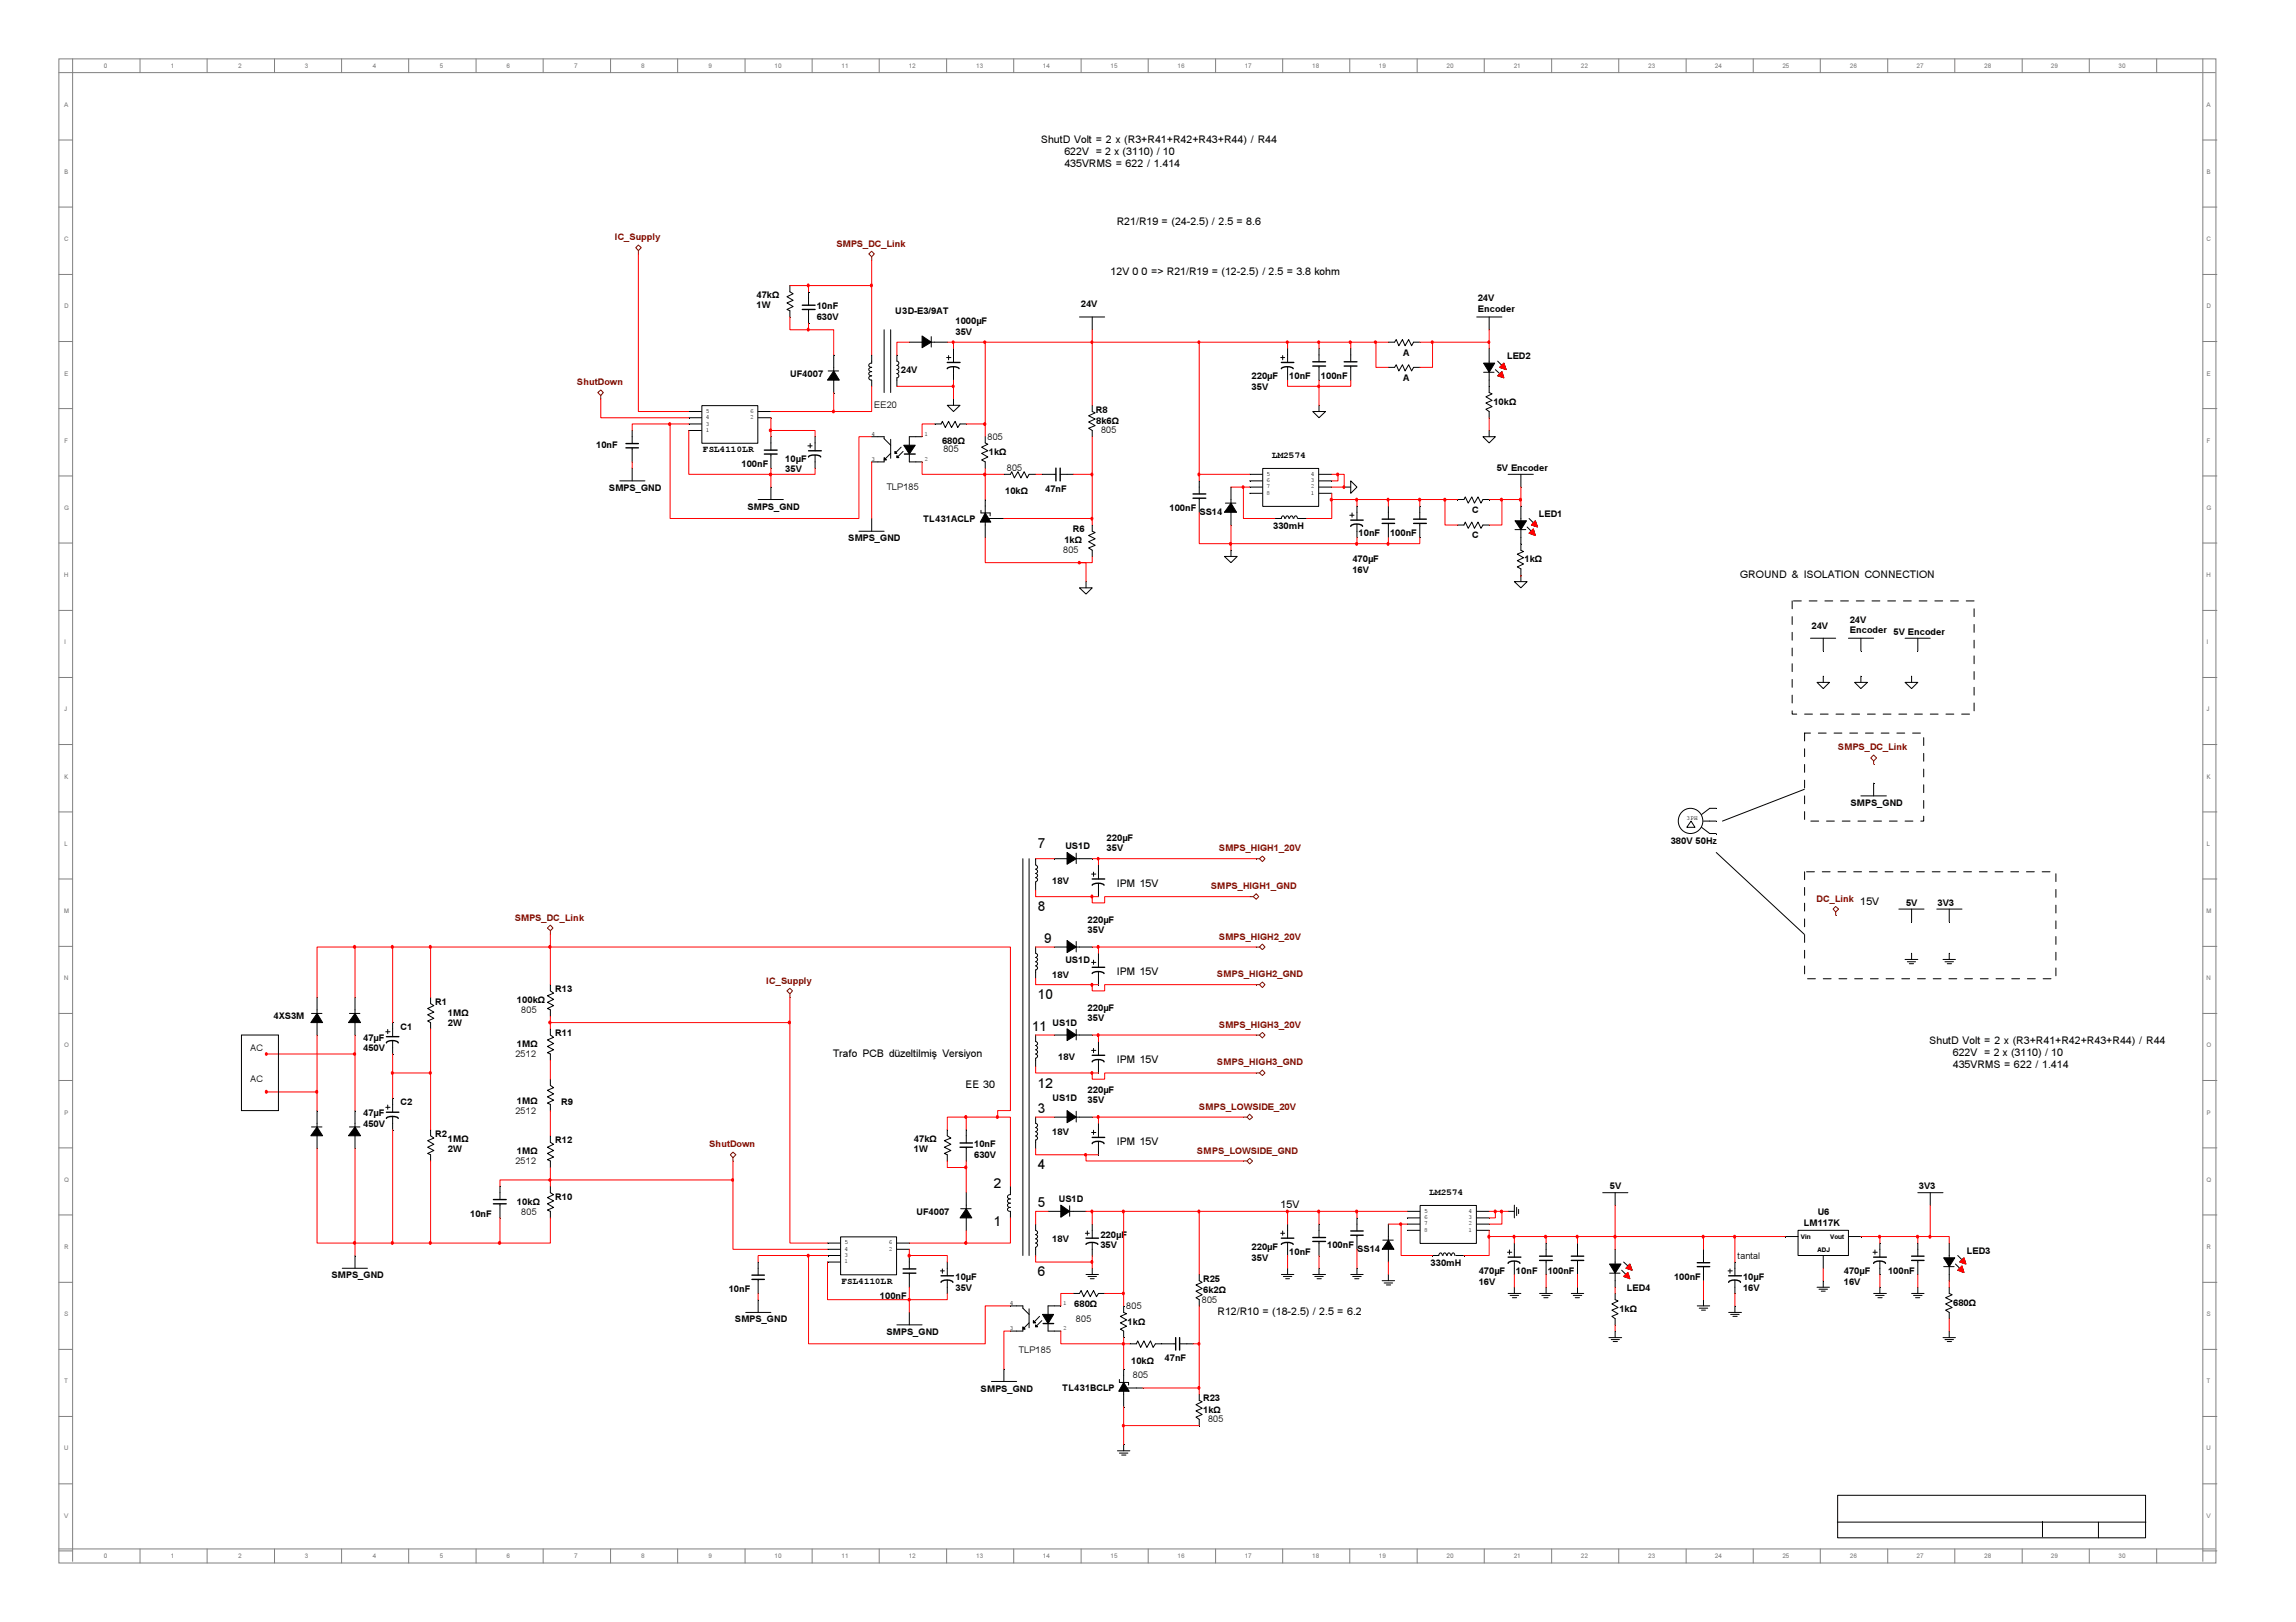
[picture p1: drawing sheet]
<svg xmlns="http://www.w3.org/2000/svg" width="297mm" height="210mm" viewBox="0 0 297 210" stroke-linecap="round" stroke-linejoin="round" font-family="sans-serif">
<defs><g id="words">
<g font-size="1.7">
<text x="134.3" y="109.8">7</text>
<text x="134.3" y="117.9">8</text>
<text x="135.1" y="122">9</text>
<text x="134.3" y="129.3">10</text>
<text x="133.5" y="133.4">11</text>
<text x="134.3" y="140.8">12</text>
<text x="134.3" y="144">3</text>
<text x="128.6" y="153.8">2</text>
<text x="134.3" y="151.3">4</text>
<text x="128.6" y="158.7">1</text>
<text x="134.3" y="156.3">5</text>
<text x="134.3" y="165.2">6</text>
</g>
<g font-size="1.4">
<text x="134.7" y="18.5">ShutD Volt = 2 x (R3+R41+R42+R43+R44) / R44</text>
<text x="137.7" y="20.1">622V = 2 x (3110) / 10</text>
<text x="137.7" y="21.7">435VRMS = 622 / 1.414</text>
<text x="144.5" y="29.1">R21/R19 = (24-2.5) / 2.5 = 8.6</text>
<text x="143.7" y="35.6">12V 0 0 =&gt; R21/R19 = (12-2.5) / 2.5 = 3.8 kohm</text>
<text x="225.1" y="74.8">GROUND &amp; ISOLATION CONNECTION</text>
<text x="144.5" y="114.7">IPM 15V</text>
<text x="240.7" y="117.2">15V</text>
<text x="144.5" y="126.2">IPM 15V</text>
<text x="107.8" y="136.7">Trafo PCB düzeltilmiş Versiyon</text>
<text x="144.5" y="137.5">IPM 15V</text>
<text x="249.6" y="135.1">ShutD Volt = 2 x (R3+R41+R42+R43+R44) / R44</text>
<text x="252.6" y="136.7">622V = 2 x (3110) / 10</text>
<text x="124.9" y="140.8">EE 30</text>
<text x="252.6" y="138.3">435VRMS = 622 / 1.414</text>
<text x="144.5" y="148.2">IPM 15V</text>
<text x="165.6" y="156.3">15V</text>
<text x="157.5" y="170.2">R12/R10 = (18-2.5) / 2.5 = 6.2</text>
</g>
<g font-size="1.2" fill="#801000">
<text x="79.5" y="31.1">IC_Supply</text>
<text x="108.2" y="31.9">SMPS_DC_Link</text>
<text x="74.6" y="49.8">ShutDown</text>
<text x="237.8" y="97.1">SMPS_DC_Link</text>
<text x="157.7" y="110.2">SMPS_HIGH1_20V</text>
<text x="66.6" y="119.1">SMPS_DC_Link</text>
<text x="156.6" y="115.1">SMPS_HIGH1_GND</text>
<text x="235" y="116.7">DC_Link</text>
<text x="157.7" y="121.6">SMPS_HIGH2_20V</text>
<text x="99.1" y="127.3">IC_Supply</text>
<text x="157.4" y="126.4">SMPS_HIGH2_GND</text>
<text x="157.4" y="137.9">SMPS_HIGH3_GND</text>
<text x="157.7" y="133">SMPS_HIGH3_20V</text>
<text x="155.1" y="143.6">SMPS_LOWSIDE_20V</text>
<text x="91.7" y="148.5">ShutDown</text>
<text x="154.9" y="149.3">SMPS_LOWSIDE_GND</text>
</g>
<g font-size="1.2">
<text x="97.9" y="38.5">47kΩ</text>
<text x="97.9" y="39.9">1W</text>
<text x="105.7" y="40">10nF</text>
<text x="105.7" y="41.4">630V</text>
<text x="115.8" y="40.6">U3D-E3/9AT</text>
<text x="123.6" y="42">1000µF</text>
<text x="139.8" y="39.8">24V</text>
<text x="191.2" y="39">24V</text>
<text x="191.2" y="40.3">Encoder</text>
<text x="123.6" y="43.3">35V</text>
<text x="181.5" y="46.1">A</text>
<text x="195" y="46.5">LED2</text>
<text x="102.2" y="48.8">UF4007</text>
<text x="113.1" y="52.8">EE20</text>
<text x="116.5" y="48.3">24V</text>
<text x="141.8" y="53.4">R8</text>
<text x="161.9" y="49.1">220µF</text>
<text x="161.9" y="50.5">35V</text>
<text x="166.8" y="49">10nF</text>
<text x="170.9" y="49">100nF</text>
<text x="181.5" y="49.3">A</text>
<text x="193.2" y="52.4">10kΩ</text>
<text x="77.1" y="58">10nF</text>
<text x="90.9" y="58.5">FSL4110LR</text>
<text x="101.6" y="59.7">10µF</text>
<text x="121.9" y="57.4">680Ω</text>
<text x="122" y="58.5">805</text>
<text x="127.8" y="56.9">805</text>
<text x="127.9" y="58.9">1kΩ</text>
<text x="141.8" y="54.8">8k6Ω</text>
<text x="142.4" y="56.1">805</text>
<text x="164.6" y="59.3">LM2574</text>
<text x="78.8" y="63.5">SMPS_GND</text>
<text x="95.9" y="60.5">100nF</text>
<text x="96.7" y="66">SMPS_GND</text>
<text x="101.6" y="61.1">35V</text>
<text x="114.7" y="63.4">TLP185</text>
<text x="130" y="64">10kΩ</text>
<text x="130.3" y="61">805</text>
<text x="135.2" y="63.6">47nF</text>
<text x="193.6" y="61">5V Encoder</text>
<text x="109.7" y="70.1">SMPS_GND</text>
<text x="119.4" y="67.5">TL431ACLP</text>
<text x="137.5" y="71.6">805</text>
<text x="137.7" y="70.3">1kΩ</text>
<text x="138.8" y="68.9">R6</text>
<text x="151.3" y="66.2">100nF</text>
<text x="155.2" y="66.7">SS14</text>
<text x="164.7" y="68.4">330mH</text>
<text x="175.8" y="69.4">10nF</text>
<text x="179.8" y="69.4">100nF</text>
<text x="190.5" y="66.4">C</text>
<text x="190.5" y="69.7">C</text>
<text x="199.1" y="66.9">LED1</text>
<text x="175" y="72.8">470µF</text>
<text x="175" y="74.1">16V</text>
<text x="197.2" y="72.8">1kΩ</text>
<text x="234.4" y="81.4">24V</text>
<text x="239.3" y="80.6">24V</text>
<text x="239.3" y="81.9">Encoder</text>
<text x="245" y="82.2">5V Encoder</text>
<text x="239.4" y="104.3">SMPS_GND</text>
<text x="137.8" y="109.9">US1D</text>
<text x="143.2" y="108.8">220µF</text>
<text x="143.2" y="110.2">35V</text>
<text x="216.2" y="109.2">380V 50Hz</text>
<text x="136.1" y="114.3">18V</text>
<text x="140.7" y="119.4">220µF</text>
<text x="246.6" y="117.2">5V</text>
<text x="250.7" y="117.2">3V3</text>
<text x="137.8" y="124.6">US1D</text>
<text x="140.7" y="120.8">35V</text>
<text x="35.4" y="131.8">4XS3M</text>
<text x="56.3" y="130">R1</text>
<text x="58" y="131.4">1MΩ</text>
<text x="66.9" y="129.8">100kΩ</text>
<text x="67.4" y="131.1">805</text>
<text x="71.8" y="128.4">R13</text>
<text x="136.1" y="126.6">18V</text>
<text x="140.7" y="130.8">220µF</text>
<text x="32.4" y="136">AC</text>
<text x="47" y="134.7">47µF</text>
<text x="47" y="136.1">450V</text>
<text x="51.8" y="133.3">C1</text>
<text x="58" y="132.8">2W</text>
<text x="66.7" y="136.8">2512</text>
<text x="66.9" y="135.5">1MΩ</text>
<text x="71.8" y="134.1">R11</text>
<text x="136.2" y="132.7">US1D</text>
<text x="136.9" y="137.2">18V</text>
<text x="140.7" y="132.2">35V</text>
<text x="32.4" y="140">AC</text>
<text x="51.8" y="143">C2</text>
<text x="66.9" y="142.9">1MΩ</text>
<text x="72.6" y="143">R9</text>
<text x="136.2" y="142.5">US1D</text>
<text x="140.7" y="141.4">220µF</text>
<text x="140.7" y="142.8">35V</text>
<text x="47" y="144.5">47µF</text>
<text x="47" y="145.8">450V</text>
<text x="56.3" y="147.1">R2</text>
<text x="58" y="147.7">1MΩ</text>
<text x="58" y="149.1">2W</text>
<text x="66.7" y="144.1">2512</text>
<text x="66.9" y="149.4">1MΩ</text>
<text x="71.8" y="148">R12</text>
<text x="118.2" y="147.7">47kΩ</text>
<text x="118.2" y="149.1">1W</text>
<text x="126" y="148.5">10nF</text>
<text x="126" y="149.8">630V</text>
<text x="136.1" y="146.9">18V</text>
<text x="66.7" y="150.7">2512</text>
<text x="66.9" y="155.9">10kΩ</text>
<text x="71.8" y="155.3">R10</text>
<text x="137" y="155.5">US1D</text>
<text x="185" y="154.7">LM2574</text>
<text x="208.3" y="153.9">5V</text>
<text x="248.2" y="153.9">3V3</text>
<text x="60.8" y="157.4">10nF</text>
<text x="67.4" y="157.2">805</text>
<text x="118.6" y="157.2">UF4007</text>
<text x="136.1" y="160.8">18V</text>
<text x="142.4" y="160.1">220µF</text>
<text x="142.4" y="161.5">35V</text>
<text x="161.9" y="161.8">220µF</text>
<text x="171.7" y="161.5">100nF</text>
<text x="233.4" y="158.7">LM117K</text>
<text x="235.2" y="157.3">U6</text>
<text x="42.9" y="165.4">SMPS_GND</text>
<text x="94.3" y="167.2">10nF</text>
<text x="108.9" y="166.1">FSL4110LR</text>
<text x="123.6" y="165.7">10µF</text>
<text x="123.6" y="167">35V</text>
<text x="155.7" y="165.9">R25</text>
<text x="155.7" y="167.3">6k2Ω</text>
<text x="161.9" y="163.2">35V</text>
<text x="166.8" y="162.3">10nF</text>
<text x="175.6" y="162.1">SS14</text>
<text x="185.1" y="163.8">330mH</text>
<text x="191.3" y="164.9">470µF</text>
<text x="191.3" y="166.2">16V</text>
<text x="196.1" y="164.8">10nF</text>
<text x="200.2" y="164.8">100nF</text>
<text x="210.5" y="167.1">LED4</text>
<text x="216.6" y="165.6">100nF</text>
<text x="224.8" y="162.9">tantal</text>
<text x="225.5" y="165.7">10µF</text>
<text x="225.5" y="167">16V</text>
<text x="238.5" y="164.9">470µF</text>
<text x="238.5" y="166.2">16V</text>
<text x="244.3" y="164.8">100nF</text>
<text x="254.5" y="162.3">LED3</text>
<text x="95.1" y="171.1">SMPS_GND</text>
<text x="113.8" y="168.1">100nF</text>
<text x="114.7" y="172.8">SMPS_GND</text>
<text x="139" y="169.1">680Ω</text>
<text x="139.2" y="171">805</text>
<text x="145.7" y="169.4">805</text>
<text x="145.9" y="171.4">1kΩ</text>
<text x="155.5" y="168.6">805</text>
<text x="209.5" y="169.8">1kΩ</text>
<text x="252.7" y="169">680Ω</text>
<text x="131.8" y="175.1">TLP185</text>
<text x="146.3" y="176.5">10kΩ</text>
<text x="146.6" y="178.4">805</text>
<text x="150.7" y="176.1">47nF</text>
<text x="126.9" y="180.1">SMPS_GND</text>
<text x="137.4" y="180">TL431BCLP</text>
<text x="155.7" y="181.4">R23</text>
<text x="155.7" y="182.8">1kΩ</text>
<text x="156.3" y="184.1">805</text>
</g>
<g font-size=".8" fill="#808080">
<text x="13.4" y="8.8">0</text>
<text x="22.1" y="8.8">1</text>
<text x="30.8" y="8.8">2</text>
<text x="39.5" y="8.8">3</text>
<text x="48.2" y="8.8">4</text>
<text x="56.9" y="8.8">5</text>
<text x="65.5" y="8.8">6</text>
<text x="74.3" y="8.8">7</text>
<text x="82.9" y="8.8">8</text>
<text x="91.6" y="8.8">9</text>
<text x="100.2" y="8.8">10</text>
<text x="108.9" y="8.8">11</text>
<text x="117.6" y="8.8">12</text>
<text x="126.3" y="8.8">13</text>
<text x="134.9" y="8.8">14</text>
<text x="143.7" y="8.8">15</text>
<text x="152.4" y="8.8">16</text>
<text x="161" y="8.8">17</text>
<text x="169.8" y="8.8">18</text>
<text x="178.4" y="8.8">19</text>
<text x="187.2" y="8.8">20</text>
<text x="195.8" y="8.8">21</text>
<text x="204.5" y="8.8">22</text>
<text x="213.2" y="8.8">23</text>
<text x="221.9" y="8.8">24</text>
<text x="230.6" y="8.8">25</text>
<text x="239.3" y="8.8">26</text>
<text x="247.9" y="8.8">27</text>
<text x="256.7" y="8.8">28</text>
<text x="265.3" y="8.8">29</text>
<text x="274.1" y="8.8">30</text>
<text x="8.3" y="13.8">A</text>
<text x="285.5" y="13.8">A</text>
<text x="8.3" y="22.5">B</text>
<text x="285.5" y="22.5">B</text>
<text x="8.3" y="31.2">C</text>
<text x="285.5" y="31.2">C</text>
<text x="8.3" y="39.9">D</text>
<text x="285.5" y="39.9">D</text>
<text x="8.3" y="48.6">E</text>
<text x="285.5" y="48.6">E</text>
<text x="8.3" y="57.3">F</text>
<text x="285.5" y="57.3">F</text>
<text x="8.3" y="66">G</text>
<text x="285.5" y="66">G</text>
<text x="8.3" y="74.7">H</text>
<text x="285.5" y="74.7">H</text>
<text x="8.3" y="83.4">I</text>
<text x="285.5" y="83.4">I</text>
<text x="8.3" y="92.1">J</text>
<text x="285.5" y="92.1">J</text>
<text x="8.3" y="100.8">K</text>
<text x="285.5" y="100.8">K</text>
<text x="8.3" y="109.5">L</text>
<text x="285.5" y="109.5">L</text>
<text x="8.3" y="118.2">M</text>
<text x="285.5" y="118.2">M</text>
<text x="8.3" y="126.9">N</text>
<text x="285.5" y="126.9">N</text>
<text x="8.3" y="135.6">O</text>
<text x="285.5" y="135.6">O</text>
<text x="8.3" y="144.2">P</text>
<text x="285.5" y="144.2">P</text>
<text x="8.3" y="153">Q</text>
<text x="285.5" y="153">Q</text>
<text x="8.3" y="161.6">R</text>
<text x="285.5" y="161.6">R</text>
<text x="8.3" y="170.3">S</text>
<text x="285.5" y="170.3">S</text>
<text x="8.3" y="179">T</text>
<text x="285.5" y="179">T</text>
<text x="8.3" y="187.7">U</text>
<text x="285.5" y="187.7">U</text>
<text x="8.3" y="196.4">V</text>
<text x="285.5" y="196.4">V</text>
<text x="13.4" y="201.7">0</text>
<text x="22.1" y="201.7">1</text>
<text x="30.8" y="201.7">2</text>
<text x="39.5" y="201.7">3</text>
<text x="48.2" y="201.7">4</text>
<text x="56.9" y="201.7">5</text>
<text x="65.5" y="201.7">6</text>
<text x="74.3" y="201.7">7</text>
<text x="82.9" y="201.7">8</text>
<text x="91.6" y="201.7">9</text>
<text x="100.2" y="201.7">10</text>
<text x="108.9" y="201.7">11</text>
<text x="117.6" y="201.7">12</text>
<text x="126.3" y="201.7">13</text>
<text x="134.9" y="201.7">14</text>
<text x="143.7" y="201.7">15</text>
<text x="152.4" y="201.7">16</text>
<text x="161" y="201.7">17</text>
<text x="169.8" y="201.7">18</text>
<text x="178.4" y="201.7">19</text>
<text x="187.2" y="201.7">20</text>
<text x="195.8" y="201.7">21</text>
<text x="204.5" y="201.7">22</text>
<text x="213.2" y="201.7">23</text>
<text x="221.9" y="201.7">24</text>
<text x="230.6" y="201.7">25</text>
<text x="239.3" y="201.7">26</text>
<text x="247.9" y="201.7">27</text>
<text x="256.7" y="201.7">28</text>
<text x="265.3" y="201.7">29</text>
<text x="274.1" y="201.7">30</text>
</g>
<g font-size=".8">
<text x="91.3" y="53.4">5</text>
<text x="97.1" y="53.4">6</text>
<text x="91.3" y="54.3">4</text>
<text x="91.3" y="55.1">3</text>
<text x="91.3" y="55.9">1</text>
<text x="97.1" y="54.3">2</text>
<text x="112.7" y="59.6">3</text>
<text x="112.7" y="56.4">4</text>
<text x="119.6" y="59.6">2</text>
<text x="119.6" y="56.4">1</text>
<text x="163.9" y="61.6">5</text>
<text x="163.9" y="62.4">6</text>
<text x="163.9" y="63.2">7</text>
<text x="163.9" y="64.1">8</text>
<text x="169.6" y="61.6">4</text>
<text x="169.6" y="62.4">3</text>
<text x="169.6" y="63.2">2</text>
<text x="169.6" y="64.1">1</text>
<text x="218.2" y="106.1">3PH</text>
<text x="109.3" y="161">5</text>
<text x="109.3" y="161.8">4</text>
<text x="115" y="161">6</text>
<text x="115" y="161.8">2</text>
<text x="184.2" y="157">5</text>
<text x="184.2" y="157.8">6</text>
<text x="184.2" y="158.6">7</text>
<text x="184.2" y="159.4">8</text>
<text x="190" y="157">4</text>
<text x="190" y="157.8">3</text>
<text x="190" y="158.6">2</text>
<text x="190" y="159.4">1</text>
<text x="233" y="160.4">Vin</text>
<text x="236.8" y="160.4">Vout</text>
<text x="109.3" y="162.7">3</text>
<text x="109.3" y="163.5">1</text>
<text x="235.1" y="162">ADJ</text>
<text x="130.6" y="172.2">3</text>
<text x="130.6" y="168.9">4</text>
<text x="137.5" y="172.2">2</text>
<text x="137.5" y="168.9">1</text>
</g>
</g></defs>
<g fill="none" stroke="#808080" stroke-width=".13">
<path d="M7.6 7.6h279.1v194.7h-279.1zM7.6 18.1h1.8M7.6 9.4h279M9.4 7.6v194.5M18.1 7.6v1.8M26.8 7.6v1.8M35.5 7.6v1.8M44.2 7.6v1.8M52.9 7.6v1.8M61.6 7.6v1.8M70.3 7.6v1.8M79 7.6v1.8"/>
<path d="M87.7 7.6v1.8M96.4 7.6v1.8M105.1 7.6v1.8M113.7 7.6v1.8M122.5 7.6v1.8M131.1 7.6v1.8M139.9 7.6v1.8M148.5 7.6v1.8M157.3 7.6v1.8M165.9 7.6v1.8M174.6 7.6v1.8M183.3 7.6v1.8"/>
<path d="M192 7.6v1.8M200.7 7.6v1.8M209.4 7.6v1.8M218.1 7.6v1.8M226.8 7.6v1.8M235.5 7.6v1.8M244.2 7.6v1.8M252.9 7.6v1.8M261.6 7.6v1.8M270.3 7.6v1.8M279 7.6v1.8M285 18.1h1.8"/>
<path d="M285 7.6v194.5M7.6 26.8h1.8M7.6 35.5h1.8M285 26.8h1.8M285 35.5h1.8M7.6 44.2h1.8M7.6 52.9h1.8M285 44.2h1.8M285 52.9h1.8M7.6 61.6h1.8M7.6 70.3h1.8M7.6 79h1.8"/>
<path d="M285 61.6h1.8M285 70.3h1.8M285 79h1.8M7.6 87.7h1.8M7.6 96.4h1.8M285 87.7h1.8M285 96.4h1.8M7.6 105.1h1.8M7.6 113.7h1.8M285 105.1h1.8M285 113.7h1.8M7.6 122.5h1.8"/>
<path d="M7.6 131.1h1.8M7.6 139.8h1.8M285 122.5h1.8M285 131.1h1.8M285 139.8h1.8M7.6 148.5h1.8M7.6 157.2h1.8M285 148.5h1.8M285 157.2h1.8M7.6 165.9h1.8M7.6 174.6h1.8M285 165.9h1.8"/>
<path d="M285 174.6h1.8M7.6 183.3h1.8M7.6 192h1.8M285 183.3h1.8M285 192h1.8M7.6 200.7h1.8M7.6 200.4h279M18.1 200.4v1.9M26.8 200.4v1.9M35.5 200.4v1.9M44.2 200.4v1.9M52.9 200.4v1.9"/>
<path d="M61.6 200.4v1.9M70.3 200.4v1.9M79 200.4v1.9M87.7 200.4v1.9M96.4 200.4v1.9M105.1 200.4v1.9M113.7 200.4v1.9M122.5 200.4v1.9M131.1 200.4v1.9M139.9 200.4v1.9M148.5 200.4v1.9M157.3 200.4v1.9"/>
<path d="M165.9 200.4v1.9M174.6 200.4v1.9M183.3 200.4v1.9M192 200.4v1.9M200.7 200.4v1.9M209.4 200.4v1.9M218.1 200.4v1.9M226.8 200.4v1.9M235.5 200.4v1.9M244.2 200.4v1.9M252.9 200.4v1.9M261.6 200.4v1.9"/>
<path d="M270.3 200.4v1.9M279 200.4v1.9M285 200.7h1.8"/>
</g>
<g fill="none" stroke="#000" stroke-width=".13">
<path d="M40.3 131.1h1.4M41 131.1l.7 1.2h-1.5zM41 129.1v4.8M45.2 131.1h1.4M45.9 131.1l.7 1.2h-1.5zM45.9 129.1v4.8M49.9 133.5h.6M50.2 133.2v.6M50.8 132.3v1.9M50.8 134.7v1.7M55.7 129.1v.8l.4 .2-.8 .4 .8 .5-.8 .3 .8 .5-.8 .3 .4 .2v.8M40.3 145.8h1.4"/>
<path d="M41 145.8l.7 1.2h-1.5zM41 143.7v4.9M45.2 145.8h1.4M45.9 145.8l.7 1.2h-1.5zM45.9 143.7v4.9"/>
</g>
<path d="M41 131.1l.7 1.2h-1.5zM45.9 131.1l.7 1.2h-1.5zM41 145.8l.7 1.2h-1.5zM45.9 145.8l.7 1.2h-1.5z" fill="#000"/>
<path d="M50 135a1.13 1.13 0 0 1 1.5 0M50 134.2h1.6" fill="none" stroke="#000" stroke-width=".18"/>
<path d="M45.8 122.4h.2v.2l-.1 .1-.2-.1z" fill-rule="evenodd" fill="#f00"/>
<path d="M45.8 122.4h.2v.2l-.1 .1-.2-.1z" fill="none" stroke="#f00" stroke-width=".13"/>
<path d="M49.9 143.3h.6M50.2 143v.6M50.8 142.1v1.8M50.8 144.4v1.8" fill="none" stroke="#000" stroke-width=".13"/>
<path d="M50 144.7a1.27 1.27 0 0 1 1.5 0M50 143.9h1.6" fill="none" stroke="#000" stroke-width=".18"/>
<path d="M45.8 160.7h.2v.2l-.1 .1-.2-.1z" fill-rule="evenodd" fill="#f00"/>
<path d="M45.8 160.7h.2v.2l-.1 .1-.2-.1z" fill="none" stroke="#f00" stroke-width=".13"/>
<path d="M55.7 146.2v.8l.4 .3-.8 .3 .8 .5-.8 .4 .8 .4-.8 .4 .4 .1v.8" fill="none" stroke="#000" stroke-width=".13"/>
<path d="M50.7 160.7h.1v.3h-.1z" fill-rule="evenodd" fill="#f00"/>
<path d="M50.7 160.7h.1v.3h-.1z" fill="none" stroke="#f00" stroke-width=".13"/>
<path d="M50.7 122.4h.1v.3h-.1z" fill-rule="evenodd" fill="#f00"/>
<path d="M50.7 122.4h.1v.3h-.1z" fill="none" stroke="#f00" stroke-width=".13"/>
<path d="M50.7 138.7h.1v.3h-.1z" fill-rule="evenodd" fill="#f00"/>
<path d="M50.7 138.7h.1v.3h-.1z" fill="none" stroke="#f00" stroke-width=".13"/>
<path d="M55.6 138.7h.2v.3h-.1h-.1z" fill-rule="evenodd" fill="#f00"/>
<path d="M55.6 138.7h.2v.3h-.1h-.1z" fill="none" stroke="#f00" stroke-width=".13"/>
<g fill="none" stroke="#000" stroke-width=".13">
<path d="M102.2 37v.8l.4 .2-.8 .4 .8 .5-.8 .3 .8 .5-.8 .3 .4 .2v.8M104.6 37.8v1.7M81.8 55.7v1.7M81.8 58v1.8M89.1 53.3h1.7M89.1 54.1h1.7M89.1 54.9h1.7M89.1 55.7h1.7M90.8 52.5h7.2v4.9h-7.2zM98.1 53.3h1.6M98.1 54.1h1.6M99.7 56.5v1.8"/>
<path d="M99.7 58.8v1.8M104.5 57.7h.6M104.6 40v1.8M104.8 57.4v.6M105.4 56.5v1.8M105.4 58.9v1.7M107.1 48h1.4M107.9 48l.7 1.2h-1.5zM107.9 45.9v4.9M112.8 45.9v1.1a.31 .31 0 0 0-.4 .4l.4 .1-.2 .1-.2 .2a.34 .34 0 0 0 .4 .3h-.2l-.2 .2a.34 .34 0 0 0 .4 .3l-.2 .1-.2 .2a.34 .34 0 0 0 .4 .3v.8M112.8 56.5h1.6v.3l.8 .8M114.4 59.2l.3 .3h-.3z"/>
<path d="M115.2 56.9v2.4M115.2 58.7l-.8 .8v.3h-1.6M115.8 58.4l.2 .3h-.2zM116 59l.3 .2h-.3zM116 45.9v.8a.28 .28 0 0 1 .3 .3 .28 .28 0 0 1-.3 .3 .25 .25 0 0 1 .3 .2 .25 .25 0 0 1-.3 .3M116 47.8a.25 .25 0 0 1 .3 .3 .25 .25 0 0 1-.3 .2 .28 .28 0 0 1 .3 .3 .28 .28 0 0 1-.3 .3v1.1M116.6 57.9l-.8 .8M116.8 58.4l-.8 .8M116.9 57.6h1.5l-.8 1.2zM117.6 58.7v1.1h1.7M119.3 56.5h-1.7v1.1"/>
</g>
<path d="M107.9 48l.7 1.2h-1.5zM114.4 59.2l.3 .3h-.3zM115.8 58.4l.2 .3h-.2zM116 59l.3 .2h-.3zM116.9 57.6h1.5l-.8 1.2z" fill="#000"/>
<path d="M103.8 39.5h1.6M81 58h1.6M81 57.4h1.6M98.9 58.8h1.6M98.9 58.3h1.6M103.8 40h1.6M104.6 59.1a1.33 1.33 0 0 1 1.6 0M104.6 58.3h1.7M117 58.8h1.4" fill="none" stroke="#000" stroke-width=".18"/>
<path d="M86.5 54.7h.2l.1 .2-.1 .2-.2-.1z" fill-rule="evenodd" fill="#f00"/>
<path d="M86.5 54.7h.2l.1 .2-.1 .2-.2-.1z" fill="none" stroke="#f00" stroke-width=".13"/>
<path d="M117.6 44.3h5M119.3 43.5l1.2 .8-1.2 .7zM120.5 43.6v1.3M120.9 54.9h.8l.2-.4 .4 .8 .4-.8 .4 .8 .5-.8 .3 .8 .3-.4h.8M127.5 56.5v.8l.3 .2-.8 .4 .8 .4-.8 .4 .8 .4-.8 .4 .5 .3v.8M126.9 66v.4h1.2v.4M127.5 66.4l.7 1.2h-1.4zM127.5 64.6v5M127.9 67.1h2" fill="none" stroke="#000" stroke-width=".13"/>
<path d="M119.3 43.5l1.2 .8-1.2 .7zM127.5 66.4l.7 1.2h-1.4z" fill="#000"/>
<path d="M127.3 61.3h.2v.1l-.1 .2-.1-.2z" fill-rule="evenodd" fill="#f00"/>
<path d="M127.3 61.3h.2v.1l-.1 .2-.1-.2z" fill="none" stroke="#f00" stroke-width=".13"/>
<path d="M129.9 61.4h.8l.2-.4 .3 .8 .5-.8 .4 .8 .4-.8 .4 .8 .2-.4h.9M134.8 61.4h1.8M137.2 61.4h1.6M141.3 67.9v.8l.4 .2-.9 .4 .9 .4-.9 .4 .9 .5-.9 .3 .5 .3v.8" fill="none" stroke="#000" stroke-width=".13"/>
<path d="M136.6 60.6v1.6M137.2 60.6v1.6" fill="none" stroke="#000" stroke-width=".18"/>
<path d="M141.2 67h.2v.3h-.1h-.1z" fill-rule="evenodd" fill="#f00"/>
<path d="M141.2 67h.2v.3h-.1h-.1z" fill="none" stroke="#f00" stroke-width=".13"/>
<path d="M141.3 52.5v.8l.4 .1-.9 .4 .9 .4-.9 .4 .9 .5-.9 .3 .5 .3v.8" fill="none" stroke="#000" stroke-width=".13"/>
<path d="M141.2 61.3h.2v.2l-.1 .1-.1-.1z" fill-rule="evenodd" fill="#f00"/>
<path d="M141.2 61.3h.2v.2l-.1 .1-.1-.1z" fill="none" stroke="#f00" stroke-width=".13"/>
<path d="M127.3 54.7h.2v.2l-.1 .2-.1-.2z" fill-rule="evenodd" fill="#f00"/>
<path d="M127.3 54.7h.2v.2l-.1 .2-.1-.2z" fill="none" stroke="#f00" stroke-width=".13"/>
<path d="M127.3 44.2h.2v.2h-.2z" fill-rule="evenodd" fill="#f00"/>
<path d="M127.3 44.2h.2v.2h-.2z" fill="none" stroke="#f00" stroke-width=".13"/>
<path d="M71.2 139.7v.8l.4 .3-.8 .3 .8 .5-.8 .3 .8 .5-.8 .3 .4 .2v.8M71.2 133.1v.8l.4 .3-.8 .4 .8 .4-.8 .4 .8 .4-.8 .4 .4 .2v.8M71.2 153.5v.8l.4 .3-.8 .4 .8 .4-.8 .4 .8 .5-.8 .3 .4 .2v.8M71.2 147v.8l.4 .3-.8 .4 .8 .4-.8 .4 .8 .4-.8 .4 .4 .1v.9" fill="none" stroke="#000" stroke-width=".13"/>
<path d="M70.8 120.1l.4-.4 .3 .4-.3 .3z" fill="none" stroke="#801000" stroke-width=".13"/>
<path d="M71.2 120.4v.5" fill="none" stroke="#801000" stroke-width=".13"/>
<path d="M64.7 153.5v1.7M64.7 155.8v1.8" fill="none" stroke="#000" stroke-width=".13"/>
<path d="M63.8 155.8h1.7M63.8 155.2h1.7" fill="none" stroke="#000" stroke-width=".18"/>
<path d="M71 152.6h.2v.2h-.2z" fill-rule="evenodd" fill="#f00"/>
<path d="M71 152.6h.2v.2h-.2z" fill="none" stroke="#f00" stroke-width=".13"/>
<path d="M77.3 50.8l.4-.3 .4 .3-.4 .4z" fill="none" stroke="#801000" stroke-width=".13"/>
<path d="M77.7 51.2v.4" fill="none" stroke="#801000" stroke-width=".13"/>
<path d="M71.2 127.4v.8l.4 .3-.8 .4 .8 .4-.8 .4 .8 .4-.8 .4 .4 .2v.8" fill="none" stroke="#000" stroke-width=".13"/>
<path d="M99.6 55.6h.2v.1l-.1 .2-.2-.2z" fill-rule="evenodd" fill="#f00"/>
<path d="M99.6 55.6h.2v.1l-.1 .2-.2-.2z" fill="none" stroke="#f00" stroke-width=".13"/>
<path d="M82.3 32l.3-.3 .4 .3-.4 .4z" fill="none" stroke="#801000" stroke-width=".13"/>
<path d="M82.6 32.4v.5" fill="none" stroke="#801000" stroke-width=".13"/>
<circle cx="123.3" cy="44.3" r=".15" fill="#f00"/>
<circle cx="123.3" cy="44.3" r=".15" fill="none" stroke="#f00" stroke-width=".13"/>
<path d="M122.5 46.3h.5M122.7 46v.6M123.4 45.1v1.8M123.4 47.5v1.7" fill="none" stroke="#000" stroke-width=".13"/>
<path d="M122.6 47.7a1.27 1.27 0 0 1 1.5 0M122.6 46.9h1.6" fill="none" stroke="#000" stroke-width=".18"/>
<circle cx="34.4" cy="136.4" r=".15" fill="#f00"/>
<circle cx="34.4" cy="136.4" r=".15" fill="none" stroke="#f00" stroke-width=".13"/>
<path d="M45.8 136.3l.1-.1 .1 .2-.1 .2-.2-.2z" fill-rule="evenodd" fill="#f00"/>
<path d="M45.8 136.3l.1-.1 .1 .2-.1 .2-.2-.2z" fill="none" stroke="#f00" stroke-width=".13"/>
<path d="M34.4 141.2h.2v.2l-.1 .1-.1-.1z" fill-rule="evenodd" fill="#f00"/>
<path d="M34.4 141.2h.2v.2l-.1 .1-.1-.1z" fill="none" stroke="#f00" stroke-width=".13"/>
<path d="M40.9 141.2h.2v.2l-.1 .1-.1-.1z" fill-rule="evenodd" fill="#f00"/>
<path d="M40.9 141.2h.2v.2l-.1 .1-.1-.1z" fill="none" stroke="#f00" stroke-width=".13"/>
<path d="M71 122.4h.2l.1 .2-.1 .1-.2-.1z" fill-rule="evenodd" fill="#f00"/>
<path d="M71 122.4h.2l.1 .2-.1 .1-.2-.1z" fill="none" stroke="#f00" stroke-width=".13"/>
<path d="M55.6 122.4h.2v.3h-.1h-.1z" fill-rule="evenodd" fill="#f00"/>
<path d="M55.6 122.4h.2v.3h-.1h-.1z" fill="none" stroke="#f00" stroke-width=".13"/>
<path d="M55.6 160.7h.2v.3h-.1h-.1z" fill-rule="evenodd" fill="#f00"/>
<path d="M55.6 160.7h.2v.3h-.1h-.1z" fill="none" stroke="#f00" stroke-width=".13"/>
<path d="M64.5 160.7h.2l.1 .2-.2 .1-.1-.1z" fill-rule="evenodd" fill="#f00"/>
<path d="M64.5 160.7h.2l.1 .2-.2 .1-.1-.1z" fill="none" stroke="#f00" stroke-width=".13"/>
<path d="M99.6 61.3l.1-.1 .1 .2-.1 .2-.1-.1z" fill-rule="evenodd" fill="#f00"/>
<path d="M99.6 61.3l.1-.1 .1 .2-.1 .2-.1-.1z" fill="none" stroke="#f00" stroke-width=".13"/>
<path d="M155.1 62.2v1.7M155.1 64.5v1.8M161.7 61.4h1.6M161.7 62.2h1.6M161.7 63h1.6M161.7 63.8h1.6M163.4 60.6h7.2v4.9h-7.2zM170.6 61.4h1.7M170.6 62.2h1.7M170.6 63h1.7M170.6 63.8h1.7" fill="none" stroke="#000" stroke-width=".13"/>
<path d="M154.3 64.5h1.7M154.3 63.9h1.7" fill="none" stroke="#000" stroke-width=".18"/>
<path d="M173 61.3h.2v.2l-.1 .1-.1-.1z" fill-rule="evenodd" fill="#f00"/>
<path d="M173 61.3h.2v.2l-.1 .1-.1-.1z" fill="none" stroke="#f00" stroke-width=".13"/>
<path d="M158.5 65.1h1.4M159.3 65.1l.7 1.2h-1.6zM159.3 63v4.9M164.9 67.1h.9l.1-.3h.1h.1l.1 .3M166.3 67.1l.1-.3h.1h.1l.1 .3M166.8 67.1l.1-.2 .2-.1h.1l.1 .3M167.4 67.1v-.2l.2-.1h.1l.1 .3M167.9 67.1h1.1" fill="none" stroke="#000" stroke-width=".13"/>
<path d="M159.3 65.1l.7 1.2h-1.6z" fill="#000"/>
<circle cx="160.8" cy="63" r=".15" fill="#f00"/>
<circle cx="160.8" cy="63" r=".15" fill="none" stroke="#f00" stroke-width=".13"/>
<path d="M174.6 66.7h.6M174.9 66.4v.5M175.6 65.5v1.8M175.6 67.8v1.8M179.6 65.5v1.7M179.6 67.7v1.9M183.7 65.5v1.7M183.7 67.7v1.9" fill="none" stroke="#000" stroke-width=".13"/>
<path d="M174.7 68.1a1.13 1.13 0 0 1 1.6 0M174.7 67.3h1.7M178.8 67.7h1.6M178.8 67.2h1.6M182.9 67.7h1.6M182.9 67.2h1.6" fill="none" stroke="#000" stroke-width=".18"/>
<path d="M172.1 64.5h.2l.1 .2-.1 .2-.2-.1z" fill-rule="evenodd" fill="#f00"/>
<path d="M172.1 64.5h.2l.1 .2-.1 .2-.2-.1z" fill="none" stroke="#f00" stroke-width=".13"/>
<path d="M175.4 64.5h.2v.3l-.1 .1-.1-.1z" fill-rule="evenodd" fill="#f00"/>
<path d="M175.4 64.5h.2v.3l-.1 .1-.1-.1z" fill="none" stroke="#f00" stroke-width=".13"/>
<path d="M179.5 64.5h.2v.3l-.1 .1-.1-.1z" fill-rule="evenodd" fill="#f00"/>
<path d="M179.5 64.5h.2v.3l-.1 .1-.1-.1z" fill="none" stroke="#f00" stroke-width=".13"/>
<path d="M183.6 64.5h.2v.3h-.2z" fill-rule="evenodd" fill="#f00"/>
<path d="M183.6 64.5h.2v.3h-.2z" fill="none" stroke="#f00" stroke-width=".13"/>
<path d="M196 67.4h1.5l-.7 1.1z" fill="#000"/>
<path d="M196 67.4h1.5l-.7 1.1zM196 68.5h1.4M196.8 67.1v2.5M197.6 68.2l.5 .5M197.8 69l.6-.5 .2 .8zM197.8 67.1l.6 .5M198.6 67.4l.3 .8-.8-.3z" fill="none" stroke="#000" stroke-width=".13"/>
<path d="M198.6 67.4l.3 .8-.8-.3z" fill="#f00"/>
<path d="M198.6 67.4l.3 .8-.8-.3z" fill="none" stroke="#f00" stroke-width=".13"/>
<path d="M197.8 69l.6-.5 .2 .8z" fill="#f00"/>
<path d="M197.8 69l.6-.5 .2 .8z" fill="none" stroke="#f00" stroke-width=".13"/>
<path d="M188.6 64.6h.8l.2-.3 .3 .8 .5-.8 .4 .8 .4-.8 .4 .8 .3-.5h.8M188.6 67.9h.8l.2-.3 .3 .8 .5-.8 .4 .8 .4-.8 .4 .8 .3-.5h.8M196.8 69.6v1.6l.3 .2-.8 .3 .8 .5-.8 .4 .8 .4-.8 .4 .5 .2v.9M196.8 65.5v1.6" fill="none" stroke="#000" stroke-width=".13"/>
<path d="M194.1 64.5h.2l.1 .2-.1 .2-.2-.1z" fill-rule="evenodd" fill="#f00"/>
<path d="M194.1 64.5h.2l.1 .2-.1 .2-.2-.1z" fill="none" stroke="#f00" stroke-width=".13"/>
<path d="M186.8 64.5h.2v.3h-.2z" fill-rule="evenodd" fill="#f00"/>
<path d="M186.8 64.5h.2v.3h-.2z" fill="none" stroke="#f00" stroke-width=".13"/>
<path d="M165.7 46.3h.5M165.9 46v.6M166.6 45.1v1.8M166.6 47.5v1.7M170.6 45.1v1.7M170.6 47.4v1.8M174.7 45.1v1.7M174.7 47.4v1.8" fill="none" stroke="#000" stroke-width=".13"/>
<path d="M165.8 47.7a1.27 1.27 0 0 1 1.5 0M165.8 46.9h1.6M169.8 47.4h1.7M169.8 46.8h1.7M173.9 47.4h1.7M173.9 46.8h1.7" fill="none" stroke="#000" stroke-width=".18"/>
<circle cx="170.6" cy="44.3" r=".15" fill="#f00"/>
<circle cx="170.6" cy="44.3" r=".15" fill="none" stroke="#f00" stroke-width=".13"/>
<path d="M174.6 44.2h.2v.2h-.2z" fill-rule="evenodd" fill="#f00"/>
<path d="M174.6 44.2h.2v.2h-.2z" fill="none" stroke="#f00" stroke-width=".13"/>
<path d="M191.9 47h1.5l-.7 1.2z" fill="#000"/>
<path d="M191.9 47h1.5l-.7 1.2zM191.9 48.2h1.4M192.7 46.7v2.5M193.5 47.8l.5 .5M193.8 48.6l.5-.5 .3 .8zM193.8 46.7l.5 .6M194 47.5l.6-.5 .3 .8z" fill="none" stroke="#000" stroke-width=".13"/>
<path d="M194 47.5l.6-.5 .3 .8z" fill="#f00"/>
<path d="M194 47.5l.6-.5 .3 .8z" fill="none" stroke="#f00" stroke-width=".13"/>
<path d="M193.8 48.6l.5-.5 .3 .8z" fill="#f00"/>
<path d="M193.8 48.6l.5-.5 .3 .8z" fill="none" stroke="#f00" stroke-width=".13"/>
<path d="M179.6 44.3h.8l.2-.4 .4 .8 .4-.8 .4 .8 .4-.8 .4 .8 .3-.4h.8M179.6 47.5h.8l.2-.3 .4 .8 .4-.8 .4 .8 .4-.8 .4 .8 .3-.5h.8M192.7 49.2v1.6l.3 .2-.8 .4 .8 .4-.8 .4 .8 .4-.8 .4 .5 .3v.8M192.7 45.1v1.6" fill="none" stroke="#000" stroke-width=".13"/>
<circle cx="185.3" cy="44.3" r=".15" fill="#f00"/>
<circle cx="185.3" cy="44.3" r=".15" fill="none" stroke="#f00" stroke-width=".13"/>
<path d="M177.8 44.2h.2l.1 .1-.1 .1-.2-.1z" fill-rule="evenodd" fill="#f00"/>
<g fill="none" stroke="#f00" stroke-width=".13">
<path d="M86.7 54.9h-4.9v.8M86.7 54.9v12.2h24.4v-10.6h1.7M86.7 54.9h2.4M89.1 55.7v5.7h10.6M99.7 55.7h5.7v.8M99.7 54.1v2.4M117.6 44.3h-1.6v1.6M119.3 59.8v1.6h10.6M120.9 54.9h-1.6v1.6M122.6 44.3h4.9v12.2M123.4 44.3v.8M125 54.9h2.5"/>
<path d="M141.3 56.5v11.4M174.7 44.3v.8M177.8 44.2h.2l.1 .1-.1 .1-.2-.1zM178 44.3v3.2h1.6M179.6 44.3h-9v.8M183.7 44.3h1.6v3.2h-1.6M99.7 60.6v.8M105.4 60.6v.8h-5.7M127.5 60.6v4M129.9 67.1h11.4M134 61.4h.8M138.8 61.4h2.5"/>
<path d="M159.3 63h2.4M160.9 63v4.1h4M172.3 61.4h.8v.8h-.8M172.3 64.6v2.5h-3.3M172.3 63.8v.8M172.3 64.6h16.3M175.6 64.6v.9M179.6 64.6v.9M183.7 64.6v.9M186.9 64.6v3.3h1.7M192.7 64.6h1.6v3.3h-1.6M34.5 136.4h11.4"/>
<path d="M41 133.9v9.8M45.9 122.6h-4.9v6.5M45.9 122.6v6.5M45.9 133.9v9.8M45.9 122.6h25.3M50.8 122.6v9.7M50.8 136.4v5.7M50.8 138.9h4.9M55.7 122.6v6.5M55.7 133.1v13.1M71.2 120.9v6.5M71.2 137.2v2.5"/>
<path d="M34.5 141.3h6.5M41 148.6v12.3h4.9M45.9 148.6v12.3M50.8 146.2v14.7M55.7 150.2v10.7M64.7 157.6v3.3h-18.8M71.2 152.7h-6.5v.8M71.2 143.7v3.3M71.2 151.1v2.4"/>
</g>
<path d="M122.6 52.5h1.6l-.8 .8zM123.4 51.6v.9" fill="none" stroke="#000" stroke-width=".13"/>
<circle cx="123.3" cy="50" r=".15" fill="#f00"/>
<g fill="none" stroke="#f00" stroke-width=".13">
<path d="M116 50h7.4M123.4 49.2v2.4"/>
<circle cx="123.3" cy="50" r=".15"/>
</g>
<circle cx="141.2" cy="44.3" r=".15" fill="#f00"/>
<g fill="none" stroke="#f00" stroke-width=".13">
<path d="M127.5 44.3h13.8v8.2"/>
<circle cx="141.2" cy="44.3" r=".15"/>
</g>
<path d="M155 61.3h.2v.2l-.1 .1-.1-.1z" fill-rule="evenodd" fill="#f00"/>
<path d="M155 61.3h.2v.2l-.1 .1-.1-.1zM161.7 61.4h-6.6v.8M196.8 74.5h.1" fill="none" stroke="#f00" stroke-width=".13"/>
<path d="M195.9 75.3h1.7l-.8 .8zM196.8 74.5v.8" fill="none" stroke="#000" stroke-width=".13"/>
<path d="M179.5 70.2h.2v.3l-.1 .1-.1-.1z" fill-rule="evenodd" fill="#f00"/>
<path d="M179.5 70.2h.2v.3l-.1 .1-.1-.1zM179.6 69.6v.8h4.1v-.8" fill="none" stroke="#f00" stroke-width=".13"/>
<path d="M175.4 70.2h.2v.3l-.1 .1-.1-.1z" fill-rule="evenodd" fill="#f00"/>
<path d="M175.4 70.2h.2v.3l-.1 .1-.1-.1zM175.6 69.6v.8h4" fill="none" stroke="#f00" stroke-width=".13"/>
<path d="M159.1 70.2h.1l.1 .2-.1 .2-.1-.1z" fill-rule="evenodd" fill="#f00"/>
<path d="M155.1 66.3v4.1h20.5M159.1 70.2h.1l.1 .2-.1 .2-.1-.1zM159.3 67.9v3.3" fill="none" stroke="#f00" stroke-width=".13"/>
<path d="M158.4 72h1.7l-.8 .8zM159.3 71.2v.8" fill="none" stroke="#000" stroke-width=".13"/>
<circle cx="155.1" cy="44.3" r=".15" fill="#f00"/>
<g fill="none" stroke="#f00" stroke-width=".13">
<path d="M141.3 44.3h13.8v17.1"/>
<circle cx="155.1" cy="44.3" r=".15"/>
</g>
<circle cx="166.5" cy="44.3" r=".15" fill="#f00"/>
<g fill="none" stroke="#f00" stroke-width=".13">
<path d="M155.1 44.3h15.5M166.6 44.3v.8"/>
<circle cx="166.5" cy="44.3" r=".15"/>
</g>
<circle cx="170.6" cy="50" r=".15" fill="#f00"/>
<g fill="none" stroke="#f00" stroke-width=".13">
<path d="M166.6 49.2v.8h8.1v-.8M170.6 49.2v3.3M192.7 54.1v1.6"/>
<circle cx="170.6" cy="50" r=".15"/>
</g>
<path d="M169.8 53.3h1.7l-.9 .8zM170.6 52.5v.8M191.9 56.5h1.6l-.8 .8zM192.7 55.7v.8M173.9 63h.8M174.7 62.2l.9 .8-.9 .8z" fill="none" stroke="#000" stroke-width=".13"/>
<circle cx="173.8" cy="63" r=".15" fill="#f00"/>
<g fill="none" stroke="#f00" stroke-width=".13">
<path d="M172.3 63h1.6M173.1 61.4h.8v1.6M173.9 63h.1"/>
<circle cx="173.8" cy="63" r=".15"/>
</g>
<g fill="none" stroke="#000" stroke-width=".13">
<path d="M134 111.1v.8l.2 .3v.2l-.2 .1 .2 .3v.2h-.2l.2 .3-.2 .3 .2 .1v.1l-.2 .3v1.1M130.7 153.5v1.1h-.2l-.2 .3 .2 .2 .2 .1h-.2l-.2 .2 .2 .3h.2h-.2l-.2 .3 .2 .2 .2 .1h-.2l-.2 .2 .2 .2 .2 .1v.8M134 158.4v.8l.2 .3v.2l-.2 .1 .2 .2-.2 .3 .2 .1v.2l-.2 .3h.2v.2l-.2 .3v1.1M195.1 156.8h.8M195.9 156v1.6M196.2 156.3v1M196.5 156.5v.6M98.1 163.3v1.7M98.1 165.6v1.8M107.1 160.9h1.6M107.1 161.7h1.6M107.1 162.5h1.6"/>
<path d="M107.1 163.3h1.6M108.8 160.1h7.2v4.9h-7.2zM116 160.9h1.6M116 161.7h1.6M130.7 169h1.6v.3l.8 .8M132.3 171.7l.3 .3h-.3zM133.1 169.4v2.4M133.1 171.2l-.8 .8v.3h-1.6M133.7 170.9l.3 .3h-.3zM134 171.4l.2 .3h-.2zM134.5 170.3l-.8 .9M134.8 170.9l-.8 .8"/>
<path d="M134.9 170.1h1.4l-.7 1.2zM135.6 171.2v1.1h1.6M137.2 169h-1.6v1.1M140.5 164.9h1.6M140.8 165.2h1.1M141.1 165.5h.5M141.3 164.1v.8M165.8 164.9h1.6M166 165.2h1.1M166.3 165.5h.5M166.6 164.1v.8M169.8 164.9h1.7"/>
<path d="M170.1 165.2h1.1M170.4 165.5h.5M170.6 164.1v.8M174.7 164.9h1.7M175 165.2h1.1M175.3 165.5h.5M175.6 164.1v.8M178.8 165.7h1.6M179.1 166h1.1M179.4 166.3h.5M179.6 164.9v.8M195.1 167.4h1.7"/>
<path d="M195.4 167.6h1.1M195.7 167.9h.5M195.9 166.6v.8M199.2 167.4h1.6M199.5 167.6h1M199.7 167.9h.6M200 166.6v.8M203.3 167.4h1.6M203.5 167.6h1.1M203.8 167.9h.5M204.1 166.6v.8M208.1 173.1h1.7"/>
<path d="M208.4 173.4h1.1M208.7 173.6h.6M209 172.3v.8M219.6 169h1.6M219.8 169.3h1.1M220.1 169.5h.5M220.4 168.2v.8M223.6 169.8h1.7M223.9 170.1h1.1M224.2 170.3h.5M224.4 169v.8M235.1 166.6h1.6"/>
<path d="M235.3 166.8h1.1M235.6 167.1h.5M235.9 165.7v.9M242.4 167.4h1.6M242.7 167.6h1.1M242.9 167.9h.6M243.2 166.6v.8M247.3 167.4h1.6M247.6 167.6h1.1M247.8 167.9h.6M248.1 166.6v.8M251.4 173.1h1.6"/>
<path d="M251.6 173.4h1.1M251.9 173.6h.6M252.2 172.3v.8M237.7 197h39.9M237.7 193.5h39.9v5.5h-39.9zM264.2 196.9v2M271.5 197v2"/>
</g>
<path d="M132.3 171.7l.3 .3h-.3zM133.7 170.9l.3 .3h-.3zM134 171.4l.2 .3h-.2zM134.9 170.1h1.4l-.7 1.2z" fill="#000"/>
<path d="M97.3 165.6h1.6M97.3 165h1.6M135 171.3h1.3" fill="none" stroke="#000" stroke-width=".18"/>
<path d="M101.8 128.2l.4-.3 .3 .3-.3 .4z" fill="none" stroke="#801000" stroke-width=".13"/>
<path d="M102.2 128.6v.5" fill="none" stroke="#801000" stroke-width=".13"/>
<path d="M122.6 146.2v.8l.4 .3-.8 .3 .8 .5-.8 .4 .8 .4-.8 .4 .4 .1v.8M124.3 156.4h1.3M125 156.4l.7 1.2h-1.5zM125 146.2v1.7M125 148.5v1.7M125 154.3v4.9M117.6 162.5v1.7M117.6 164.8v1.8M121.7 164.5h.5M121.9 164.2v.6M122.6 163.3v1.8M122.6 165.7v1.7" fill="none" stroke="#000" stroke-width=".13"/>
<path d="M124.2 148.5h1.6M124.2 147.9h1.6M116.8 164.8h1.7M116.8 164.2h1.7M121.7 165.9a1.13 1.13 0 0 1 1.6 0M121.7 165.1h1.7" fill="none" stroke="#000" stroke-width=".18"/>
<path d="M125 156.4l.7 1.2h-1.5z" fill="#000"/>
<path d="M124.8 150.9h.2l.1 .2-.1 .2-.2-.2z" fill-rule="evenodd" fill="#f00"/>
<path d="M124.8 150.9h.2l.1 .2-.1 .2-.2-.2z" fill="none" stroke="#f00" stroke-width=".13"/>
<path d="M104.5 162.4h.2v.2l-.1 .1-.1-.1z" fill-rule="evenodd" fill="#f00"/>
<path d="M104.5 162.4h.2v.2l-.1 .1-.1-.1z" fill="none" stroke="#f00" stroke-width=".13"/>
<path d="M135.6 156.8h4.9M137.2 156l1.2 .8-1.2 .7zM138.4 156v1.4M138.8 167.4h.9l.2-.4 .3 .8 .5-.8 .4 .8 .4-.8 .4 .8 .2-.4h.8M145.4 169v.8l.4 .2-.9 .3 .9 .5-.9 .4 .9 .4-.9 .4 .5 .3v.8" fill="none" stroke="#000" stroke-width=".13"/>
<path d="M137.2 156l1.2 .8-1.2 .7z" fill="#000"/>
<path d="M145.2 173.8h.2v.2l-.1 .1-.1-.1z" fill-rule="evenodd" fill="#f00"/>
<path d="M145.2 173.8h.2v.2l-.1 .1-.1-.1z" fill="none" stroke="#f00" stroke-width=".13"/>
<path d="M146.2 173.9h.8l.2-.4 .4 .9 .4-.9 .4 .9 .4-.9 .4 .9 .3-.5h2.6M152.6 173.9h1.7M155.1 164.9v.8l.4 .2-.8 .4 .8 .5-.8 .3 .8 .5-.8 .3 .4 .3v.8M155.1 180.4v.8l.4 .2-.8 .4 .8 .4-.8 .4 .8 .4-.8 .4 .4 .3v.8" fill="none" stroke="#000" stroke-width=".13"/>
<path d="M152.1 173.1v1.6M152.6 173.1v1.6" fill="none" stroke="#000" stroke-width=".18"/>
<path d="M155 173.8h.2v.2l-.1 .1-.1-.1z" fill-rule="evenodd" fill="#f00"/>
<path d="M155 173.8h.2v.2l-.1 .1-.1-.1z" fill="none" stroke="#f00" stroke-width=".13"/>
<path d="M145.2 167.3h.2v.2l-.1 .1-.1-.1z" fill-rule="evenodd" fill="#f00"/>
<path d="M145.2 167.3h.2v.2l-.1 .1-.1-.1z" fill="none" stroke="#f00" stroke-width=".13"/>
<path d="M145.2 156.6h.2v.3l-.1 .1-.1-.1z" fill-rule="evenodd" fill="#f00"/>
<path d="M145.2 156.6h.2v.3l-.1 .1-.1-.1z" fill="none" stroke="#f00" stroke-width=".13"/>
<path d="M94.5 149.4l.3-.3 .4 .3-.4 .4z" fill="none" stroke="#801000" stroke-width=".13"/>
<path d="M94.8 149.8v.4" fill="none" stroke="#801000" stroke-width=".13"/>
<path d="M117.5 162.4h.2l.1 .1-.2 .2-.1-.2z" fill-rule="evenodd" fill="#f00"/>
<path d="M117.5 162.4h.2l.1 .1-.2 .2-.1-.2z" fill="none" stroke="#f00" stroke-width=".13"/>
<path d="M140.4 159.6h.5M140.7 159.3v.6M141.3 158.4v1.8M141.3 160.8v1.7" fill="none" stroke="#000" stroke-width=".13"/>
<path d="M140.5 161a1.27 1.27 0 0 1 1.5 0M140.5 160.2h1.6" fill="none" stroke="#000" stroke-width=".18"/>
<path d="M141.2 156.6h.2v.3l-.1 .1-.1-.1z" fill-rule="evenodd" fill="#f00"/>
<path d="M141.2 156.6h.2v.3l-.1 .1-.1-.1z" fill="none" stroke="#f00" stroke-width=".13"/>
<path d="M141.2 163.2h.2v.2l-.1 .1-.1-.1z" fill-rule="evenodd" fill="#f00"/>
<path d="M141.2 163.2h.2v.2l-.1 .1-.1-.1z" fill="none" stroke="#f00" stroke-width=".13"/>
<path d="M145.4 178.9l.7 1.1h-1.4z" fill="#000"/>
<path d="M144.8 178.5v.4h1.2v.3M145.4 178.9l.7 1.1h-1.4zM145.4 177.2v4.8M145.8 179.6h2" fill="none" stroke="#000" stroke-width=".13"/>
<path d="M155 179.5h.2v.2l-.1 .1-.1-.1z" fill-rule="evenodd" fill="#f00"/>
<path d="M155 179.5h.2v.2l-.1 .1-.1-.1z" fill="none" stroke="#f00" stroke-width=".13"/>
<g fill="none" stroke="#000" stroke-width=".13">
<path d="M136.4 111.1h4.9M138 110.3l1.2 .8-1.2 .7zM139.2 110.4v1.4M141.2 113.1h.6M141.5 112.9v.5M142.1 111.9v1.8M142.1 114.3v1.7M134 122.6v.8l.2 .2-.2 .3 .2 .1v.2l-.2 .3h.2v.2v.2l-.2 .1M134 125l.2 .1v.2v.1l-.2 .1v1.1M134 133.9v.9l.2 .1v.1v.2l-.2 .1 .2 .3v.2h-.2l.2 .3v.2l-.2 .1 .2 .3-.2 .2v1.1M136.4 122.6h4.9M136.4 133.9h4.9"/>
<path d="M138 121.7l1.2 .9-1.2 .7zM138 133.1l1.2 .8-1.2 .8zM139.2 121.8v1.4M139.2 133.2v1.4M141.2 124.5h.6M141.2 135.9h.6M141.5 124.2v.6M141.5 135.7v.5M142.1 123.4v1.8M142.1 125.7v1.7M142.1 134.8v1.8M142.1 137.1v1.8"/>
<path d="M134 144.6v.8l.2 .1v.1l-.2 .3 .2 .1v.2v.2h-.2M134 146.5l.2 .1v.1v.2l-.2 .1M134 147l.2 .1v.2v.2h-.2v1.1M136.4 144.6h4.9M138 143.7l1.2 .9-1.2 .7zM139.2 143.8v1.4M141.2 146.6h.6M141.5 146.3v.5M142.1 145.4v1.8M142.1 147.7v1.7M165.7 159.6h.5M165.9 159.3v.6"/>
<path d="M166.6 158.4v1.8M166.6 160.8v1.7"/>
</g>
<path d="M138 110.3l1.2 .8-1.2 .7zM138 121.7l1.2 .9-1.2 .7zM138 133.1l1.2 .8-1.2 .8zM138 143.7l1.2 .9-1.2 .7z" fill="#000"/>
<path d="M141.3 114.6a1.27 1.27 0 0 1 1.5 0M141.3 113.7h1.6M141.3 126a1.27 1.27 0 0 1 1.5 0M141.3 137.4a1.13 1.13 0 0 1 1.5 0M141.3 125.2h1.6M141.3 136.6h1.6M141.3 148a1.13 1.13 0 0 1 1.5 0M141.3 147.2h1.6M165.8 161a1.27 1.27 0 0 1 1.5 0M165.8 160.2h1.6" fill="none" stroke="#000" stroke-width=".18"/>
<path d="M162.9 111.1l.4-.3 .4 .3-.4 .4z" fill="none" stroke="#801000" stroke-width=".13"/>
<path d="M162.5 111.1h.4" fill="none" stroke="#801000" stroke-width=".13"/>
<circle cx="142" cy="111.1" r=".15" fill="#f00"/>
<circle cx="142" cy="111.1" r=".15" fill="none" stroke="#f00" stroke-width=".13"/>
<path d="M142 122.4h.2v.3h-.1h-.1z" fill-rule="evenodd" fill="#f00"/>
<path d="M142 122.4h.2v.3h-.1h-.1z" fill="none" stroke="#f00" stroke-width=".13"/>
<path d="M163.3 122.2l.4 .4-.4 .3-.4-.3z" fill="none" stroke="#801000" stroke-width=".13"/>
<path d="M162.5 122.6h.4" fill="none" stroke="#801000" stroke-width=".13"/>
<path d="M142 133.8h.2v.3l-.1 .1-.1-.1z" fill-rule="evenodd" fill="#f00"/>
<path d="M142 133.8h.2v.3l-.1 .1-.1-.1z" fill="none" stroke="#f00" stroke-width=".13"/>
<path d="M162.9 133.9l.4-.3 .4 .3-.4 .4z" fill="none" stroke="#801000" stroke-width=".13"/>
<path d="M162.5 133.9h.4" fill="none" stroke="#801000" stroke-width=".13"/>
<path d="M142 144.4h.2v.3h-.1h-.1z" fill-rule="evenodd" fill="#f00"/>
<path d="M142 144.4h.2v.3h-.1h-.1z" fill="none" stroke="#f00" stroke-width=".13"/>
<path d="M161.7 144.2l.3 .4-.3 .3-.4-.3z" fill="none" stroke="#801000" stroke-width=".13"/>
<path d="M162.1 116l.4-.3 .4 .3-.4 .4zM160.9 144.6h.4" fill="none" stroke="#801000" stroke-width=".13"/>
<path d="M161.7 116h.4M162.9 127.4l.4-.3 .4 .3-.4 .4z" fill="none" stroke="#801000" stroke-width=".13"/>
<path d="M162.5 127.4h.4" fill="none" stroke="#801000" stroke-width=".13"/>
<path d="M141.2 127.3h.2v.3h-.1h-.1z" fill-rule="evenodd" fill="#f00"/>
<path d="M141.2 127.3h.2v.3h-.1h-.1z" fill="none" stroke="#f00" stroke-width=".13"/>
<path d="M141.2 115.9h.2v.3h-.1h-.1z" fill-rule="evenodd" fill="#f00"/>
<path d="M141.2 115.9h.2v.3h-.1h-.1z" fill="none" stroke="#f00" stroke-width=".13"/>
<path d="M162.9 138.9l.4-.4 .4 .4-.4 .3z" fill="none" stroke="#801000" stroke-width=".13"/>
<path d="M162.5 138.9h.4" fill="none" stroke="#801000" stroke-width=".13"/>
<path d="M141.2 138.7h.2v.3h-.1h-.1z" fill-rule="evenodd" fill="#f00"/>
<path d="M141.2 138.7h.2v.3h-.1h-.1z" fill="none" stroke="#f00" stroke-width=".13"/>
<path d="M161.3 150.2l.4-.3 .3 .3-.3 .4z" fill="none" stroke="#801000" stroke-width=".13"/>
<path d="M160.9 150.2h.4" fill="none" stroke="#801000" stroke-width=".13"/>
<path d="M140.3 149.3h.2l.1 .1-.1 .2-.2-.2z" fill-rule="evenodd" fill="#f00"/>
<path d="M140.3 149.3h.2l.1 .1-.1 .2-.2-.2z" fill="none" stroke="#f00" stroke-width=".13"/>
<g fill="none" stroke="#000" stroke-width=".13">
<path d="M170.6 158.4v1.7M175.6 157.6v1.7M175.6 159.9v1.8M182.1 156.8h1.6M182.1 157.6h1.6M182.1 158.4h1.6M182.1 159.2h1.6M183.7 156h7.3v4.9h-7.3zM191 156.8h1.7M191 157.6h1.7M191 158.4h1.7M191 159.2h1.7"/>
<path d="M170.6 160.7v1.8"/>
</g>
<path d="M174.7 159.9h1.7M174.7 159.3h1.7M169.8 160.7h1.7M169.8 160.1h1.7" fill="none" stroke="#000" stroke-width=".18"/>
<path d="M193.3 156.6h.2l.1 .2-.2 .2-.1-.2z" fill-rule="evenodd" fill="#f00"/>
<path d="M193.3 156.6h.2l.1 .2-.2 .2-.1-.2z" fill="none" stroke="#f00" stroke-width=".13"/>
<path d="M194.1 156.6h.2l.1 .2-.1 .2-.2-.1z" fill-rule="evenodd" fill="#f00"/>
<path d="M194.1 156.6h.2l.1 .2-.1 .2-.2-.1z" fill="none" stroke="#f00" stroke-width=".13"/>
<path d="M175.4 156.6h.2v.3l-.1 .1-.1-.1z" fill-rule="evenodd" fill="#f00"/>
<path d="M175.4 156.6h.2v.3l-.1 .1-.1-.1z" fill="none" stroke="#f00" stroke-width=".13"/>
<path d="M170.5 156.6h.2v.3l-.1 .1-.1-.1z" fill-rule="evenodd" fill="#f00"/>
<path d="M170.5 156.6h.2v.3l-.1 .1-.1-.1z" fill="none" stroke="#f00" stroke-width=".13"/>
<path d="M179.6 158.4v4.9M178.9 160.5h1.4M179.6 160.5l.7 1.2h-1.5zM185.3 162.5h.8l.1-.2 .2-.2 .2 .4M186.7 162.5l.1-.3 .1-.1 .1 .1 .2 .3M187.2 162.5l.1-.3 .1-.1 .3 .2v.2M187.8 162.5l.1-.3 .1-.1 .1 .1 .1 .3M188.3 162.5h1.1" fill="none" stroke="#000" stroke-width=".13"/>
<path d="M179.6 160.5l.7 1.2h-1.5z" fill="#000"/>
<path d="M181.1 158.3l.1-.1 .2 .2-.2 .2-.1-.2z" fill-rule="evenodd" fill="#f00"/>
<path d="M181.1 158.3l.1-.1 .2 .2-.2 .2-.1-.2z" fill="none" stroke="#f00" stroke-width=".13"/>
<path d="M195 162.1h.6M195.3 161.8v.5M195.9 160.9v1.8M195.9 163.2v1.7M200 160.9v1.7M200 163.1v1.8M204.1 160.9v1.7M204.1 163.1v1.8" fill="none" stroke="#000" stroke-width=".13"/>
<path d="M195.1 163.5a1.13 1.13 0 0 1 1.5 0M195.1 162.7h1.7M199.2 163.1h1.6M199.2 162.6h1.6M203.3 163.1h1.6M203.3 162.6h1.6" fill="none" stroke="#000" stroke-width=".18"/>
<path d="M192.5 159.9h.2v.3h-.1h-.1z" fill-rule="evenodd" fill="#f00"/>
<path d="M192.5 159.9h.2v.3h-.1h-.1z" fill="none" stroke="#f00" stroke-width=".13"/>
<path d="M195.8 159.9h.2v.3h-.1h-.1z" fill-rule="evenodd" fill="#f00"/>
<path d="M195.8 159.9h.2v.3h-.1h-.1z" fill="none" stroke="#f00" stroke-width=".13"/>
<path d="M199.9 159.9h.2v.2l-.1 .1h-.1z" fill-rule="evenodd" fill="#f00"/>
<path d="M199.9 159.9h.2v.2l-.1 .1h-.1z" fill="none" stroke="#f00" stroke-width=".13"/>
<path d="M203.9 159.9h.2v.3h-.1h-.1z" fill-rule="evenodd" fill="#f00"/>
<path d="M203.9 159.9h.2v.3h-.1h-.1z" fill="none" stroke="#f00" stroke-width=".13"/>
<path d="M232.6 159.2h6.5v3.3h-6.5zM220.4 161.7v1.7M220.4 163.9v1.8M223.6 164.5h.5M223.8 164.2v.6M224.4 163.3v1.8M224.4 165.7v1.7M231 160h1.6M235.9 162.5v1.6M239.1 160h1.6" fill="none" stroke="#000" stroke-width=".13"/>
<path d="M219.6 163.9h1.6M219.6 163.4h1.6M223.6 165.9a1.13 1.13 0 0 1 1.6 0M223.6 165.1h1.7" fill="none" stroke="#000" stroke-width=".18"/>
<path d="M224.3 159.9h.2v.3h-.1h-.1z" fill-rule="evenodd" fill="#f00"/>
<path d="M224.3 159.9h.2v.3h-.1h-.1z" fill="none" stroke="#f00" stroke-width=".13"/>
<path d="M242.3 162.1h.6M242.6 161.8v.5M243.2 160.9v1.8M243.2 163.2v1.7M248.1 160.9v1.7M248.1 163.1v1.8" fill="none" stroke="#000" stroke-width=".13"/>
<path d="M242.4 163.5a1.13 1.13 0 0 1 1.5 0M242.4 162.7h1.6M247.3 163.1h1.6M247.3 162.6h1.6" fill="none" stroke="#000" stroke-width=".18"/>
<path d="M243.1 159.9h.2v.3h-.1h-.1z" fill-rule="evenodd" fill="#f00"/>
<path d="M243.1 159.9h.2v.3h-.1h-.1z" fill="none" stroke="#f00" stroke-width=".13"/>
<path d="M248 159.9h.2v.3h-.1h-.1z" fill-rule="evenodd" fill="#f00"/>
<path d="M248 159.9h.2v.3h-.1h-.1z" fill="none" stroke="#f00" stroke-width=".13"/>
<path d="M251.5 162.8h1.4l-.7 1.1z" fill="#000"/>
<path d="M251.5 162.8h1.4l-.7 1.1zM251.5 163.9h1.3M252.2 162.5v2.4M253 163.6l.5 .5M253.3 164.4l.5-.6 .3 .9zM253.3 162.5l.5 .5M253.5 163.3l.6-.5 .2 .8z" fill="none" stroke="#000" stroke-width=".13"/>
<path d="M253.5 163.3l.6-.5 .2 .8z" fill="#f00"/>
<path d="M253.5 163.3l.6-.5 .2 .8z" fill="none" stroke="#f00" stroke-width=".13"/>
<path d="M253.3 164.4l.5-.6 .3 .9z" fill="#f00"/>
<path d="M253.3 164.4l.5-.6 .3 .9z" fill="none" stroke="#f00" stroke-width=".13"/>
<path d="M208.2 163.6h1.5l-.7 1.2zM208.2 164.8h1.4M209 163.3v2.4M209.8 164.4l.6 .5M210.1 165.2l.5-.5 .3 .8zM210.1 163.3l.5 .5M210.9 163.6l.3 .8-.8-.3zM252.2 160.9v1.6M252.2 164.9v.8" fill="none" stroke="#000" stroke-width=".13"/>
<path d="M208.2 163.6h1.5l-.7 1.2z" fill="#000"/>
<path d="M210.9 163.6l.3 .8-.8-.3z" fill="#f00"/>
<path d="M210.9 163.6l.3 .8-.8-.3z" fill="none" stroke="#f00" stroke-width=".13"/>
<path d="M210.1 165.2l.5-.5 .3 .8z" fill="#f00"/>
<g fill="none" stroke="#f00" stroke-width=".13">
<path d="M134 115.2v.8h7.3M134 111.1h2.4M141.3 116v.8h1.6v-.8h18.8M141.3 111.1h21.2M141.3 116h.8M142.1 111.1v.8M134 126.6v.8h7.3M134 138v.9h7.3M134 122.6h2.4M134 133.9h2.4M141.3 127.4v.8h1.6v-.8h19.6M141.3 138.9v.8h1.6v-.8h19.6"/>
<path d="M141.3 122.6h21.2M141.3 133.9h21.2M141.3 127.4h.8M141.3 138.9h.8M142.1 122.6v.8M142.1 133.9v.9M122.6 150.2v.9h2.4M125 150.2v4.1M134 148.6v.8h6.5M134 144.6h2.4M135.6 156.8h-1.6v1.6M140.5 149.4v.8h20.4"/>
<path d="M140.5 156.8h4.9v12.2M140.5 149.4h1.6M141.3 156.8v1.6M141.3 144.6h19.6M142.1 144.6v.8M175.6 156.8v.8M179.6 158.4h2.5M181.3 158.4v4.1h4M182.1 156.8h-11.5v1.6M192.7 156.8h2.4M192.7 159.2v.8M193.5 156.8v.8h-.8"/>
<path d="M194.3 156.8v1.6h-1.6M104.6 162.5h-6.5v.8M104.6 162.5v11.4h22.9v-4.9h3.2M104.6 162.5h2.5M117.6 161.7v.8h5v.8M134 162.5v.8h7.3M137.2 172.3v1.6h9M138.8 167.4h-1.6v1.6M141.3 162.5v1.6M142.9 167.4h2.5M145.4 173.1v4.1M147.8 179.6h7.3"/>
<path d="M154.3 173.9h.8M155.1 169v11.4M166.6 162.5v1.6M170.6 162.5v1.6M175.6 161.7v2.4M179.6 163.3v1.6M192.7 160v2.5h-3.3M192.7 160h11.4v.9M195.9 160v.9M195.9 164.9v1.7M200 160v.9M200 164.9v1.7"/>
<path d="M204.1 164.9v1.7M209 166.6v.8M209 171.4v.9M210.1 165.2l.5-.5 .3 .8zM220.4 165.7v2.5M224.4 167.4v1.6M231 160h-6.6v3.3M235.9 164.1v1.6M240.7 160h7.4v.9M243.2 160v.9M243.2 164.9v1.7M248.1 164.9v1.7"/>
<path d="M252.2 165.7v.9M252.2 170.6v1.7"/>
</g>
<path d="M209 167.4v.8l.3 .2-.8 .3 .8 .5-.8 .3 .8 .5-.8 .3 .5 .3v.8M209 161.7v1.6M209 165.7v.9M252.2 166.6v.8l.4 .2-.9 .3 .9 .5-.9 .3 .9 .5-.9 .3 .5 .3v.8" fill="none" stroke="#000" stroke-width=".13"/>
<path d="M208.8 159.9h.2v.3h-.2z" fill-rule="evenodd" fill="#f00"/>
<path d="M208.8 159.9h.2v.3h-.2zM204.1 160h4.9v1.7" fill="none" stroke="#f00" stroke-width=".13"/>
<path d="M220.2 159.9h.2v.3h-.1h-.1z" fill-rule="evenodd" fill="#f00"/>
<path d="M220.2 159.9h.2v.3h-.1h-.1zM209 160h15.4M220.4 160v1.7" fill="none" stroke="#f00" stroke-width=".13"/>
<path d="M117.5 168.1h.2v.2h-.2z" fill-rule="evenodd" fill="#f00"/>
<path d="M107.1 163.3v4.9h10.5v-1.6M117.5 168.1h.2v.2h-.2z" fill="none" stroke="#f00" stroke-width=".13"/>
<path d="M144.6 187.7h1.6M144.8 188h1.1M145.1 188.3h.6M145.4 186.9v.8" fill="none" stroke="#000" stroke-width=".13"/>
<path d="M145.2 184.4h.2v.2h-.2z" fill-rule="evenodd" fill="#f00"/>
<path d="M141.3 42.7v1.6M145.2 184.4h.2v.2h-.2zM145.4 184.5h9.7M145.4 182v4.9" fill="none" stroke="#f00" stroke-width=".13"/>
<path d="M139.7 41h3.2M141.3 41v1.7M191 41h3.3M192.7 41v1.7" fill="none" stroke="#000" stroke-width=".13"/>
<circle cx="192.6" cy="44.3" r=".15" fill="#f00"/>
<g fill="none" stroke="#f00" stroke-width=".13">
<path d="M185.3 44.3h7.4M192.7 42.7v2.4"/>
<circle cx="192.6" cy="44.3" r=".15"/>
</g>
<path d="M195.1 61.4h3.3M196.8 61.4v1.6" fill="none" stroke="#000" stroke-width=".13"/>
<path d="M196.6 64.5h.2v.3h-.2z" fill-rule="evenodd" fill="#f00"/>
<path d="M194.3 64.6h2.5M196.6 64.5h.2v.3h-.2zM196.8 63v2.5" fill="none" stroke="#f00" stroke-width=".13"/>
<path d="M248.1 154.3h3.3M249.7 154.3v1.7" fill="none" stroke="#000" stroke-width=".13"/>
<path d="M249.6 159.9h.2v.3h-.1h-.1z" fill-rule="evenodd" fill="#f00"/>
<path d="M209 156v4M249.6 159.9h.2v.3h-.1h-.1zM249.7 156v4M248.1 160h1.6M249.7 160h2.5v.9" fill="none" stroke="#f00" stroke-width=".13"/>
<path d="M207.3 154.3h3.3M209 154.3v1.7" fill="none" stroke="#000" stroke-width=".13"/>
<path d="M104.5 36.8h.2v.3h-.1h-.1z" fill-rule="evenodd" fill="#f00"/>
<path d="M102.2 37h2.4v.8M104.5 36.8h.2v.3h-.1h-.1z" fill="none" stroke="#f00" stroke-width=".13"/>
<path d="M104.5 42.5h.2v.3h-.1h-.1z" fill-rule="evenodd" fill="#f00"/>
<path d="M102.2 41v1.7h2.4M104.5 42.5h.2v.3h-.1h-.1zM104.6 42.7h3.3v3.2M104.6 41.8v.9" fill="none" stroke="#f00" stroke-width=".13"/>
<path d="M98.1 64.6h3.2M99.7 63v1.6M139.7 76.1h1.6l-.8 .8zM140.5 75.3v.8M31.2 133.9h4.8v9.8h-4.8zM44.3 164.1h3.2M45.9 162.5v1.6" fill="none" stroke="#000" stroke-width=".13"/>
<path d="M139.5 72.7h.2v.2h-.2z" fill-rule="evenodd" fill="#f00"/>
<path d="M81.8 59.8v.8M112.8 59.8v7.3M99.7 61.4v1.6M127.5 69.6v3.2h12.2M139.5 72.7h.2v.2h-.2zM139.7 72.8h.8v2.5M141.3 72v.8h-1.6M71.2 157.6v3.3h-6.5M45.9 160.9v1.6M98.1 167.4v.8M122.6 167.4v.8h-5v1.6M130.7 172.3h-.8v4.9" fill="none" stroke="#f00" stroke-width=".13"/>
<path d="M80.2 62.2h3.2M81.8 60.6v1.6M111.1 68.7h3.3M112.8 67.1v1.6M96.5 169.8h3.2M98.1 168.2v1.6M116 171.4h3.3M117.6 169.8v1.6M128.3 178.8h3.2M129.9 177.2v1.6" fill="none" stroke="#000" stroke-width=".13"/>
<path d="M112.4 32.9l.4-.4 .3 .4-.3 .3z" fill="none" stroke="#801000" stroke-width=".13"/>
<path d="M112.8 33.2v.5" fill="none" stroke="#801000" stroke-width=".13"/>
<path d="M112.6 36.8h.2v.3h-.1h-.1z" fill-rule="evenodd" fill="#f00"/>
<path d="M112.6 36.8h.2v.3h-.1h-.1zM112.8 33.7v3.3h-8.2" fill="none" stroke="#f00" stroke-width=".13"/>
<path d="M114.4 42.7v8.1M115.2 42.7v8.1M132.3 111.1v51.4M133.1 111.1v51.4M240.7 103h3.3M242.4 101.3v1.7" fill="none" stroke="#000" stroke-width=".13"/>
<path d="M242 98.1l.4-.4 .4 .4-.4 .4z" fill="none" stroke="#801000" stroke-width=".13"/>
<path d="M242.4 98.5v.4M237.1 117.6l.4-.3 .4 .3-.4 .4z" fill="none" stroke="#801000" stroke-width=".13"/>
<g fill="none" stroke="#000" stroke-width=".13">
<path d="M234.2 82.6h3.3M235.1 88.3h1.6l-.8 .8zM235.9 82.6v1.6M235.9 87.5v.8M239.1 82.6h3.3M239.9 88.3h1.7l-.9 .8zM240.7 82.6v1.6M240.7 87.5v.8M246.5 88.3h1.6l-.8 .8zM246.5 82.6h3.2M247.3 87.5v.8M248.1 82.6v1.6"/>
<path d="M218.8 106.3l.5 .8h-1.1zM220.1 107.1l1.1 .8h.8M220.4 106.3h1.6M222 104.6h-.8l-1.1 .8M245.7 117.6h3.2M247.3 117.6v1.7M250.6 117.6h3.2M252.2 117.6v1.7M246.5 124.2h1.6M246.8 124.5h1M247 124.7h.6M247.3 123.4v.8"/>
<path d="M251.4 124.2h1.6M251.6 124.5h1.1M251.9 124.7h.6M252.2 123.4v.8"/>
<circle cx="218.7" cy="106.2" r="1.61"/>
</g>
<path d="M231.9 77.8h23.5v14.6h-23.5zM233.5 94.9h15.4v11.4h-15.4zM233.5 112.8h32.5v13.9h-32.5z" fill="none" stroke="#fff" stroke-width=".13" stroke-dasharray="1 1 1 1 1 1 1 1"/>
<path d="M231.9 77.8h23.5v14.6h-23.5zM233.5 94.9h15.4v11.4h-15.4zM233.5 112.8h32.5v13.9h-32.5z" fill="none" stroke="#000" stroke-width=".13" stroke-dasharray="1 1 1 1 1 1 1 1"/>
<path d="M237.5 118v.4" fill="none" stroke="#801000" stroke-width=".13"/>
<path d="M222 110.3l11.4 10.6M233.4 102.2l-10.6 4.1" fill="none" stroke="#000" stroke-width=".13"/>
<path d="M112.8 37v8.9" fill="none" stroke="#f00" stroke-width=".13"/>
<circle cx="107.8" cy="53.2" r=".15" fill="#f00"/>
<g fill="none" stroke="#f00" stroke-width=".13">
<path d="M99.7 53.3h8.2M107.9 50.8v2.5M112.8 50v3.3h-4.9"/>
<circle cx="107.8" cy="53.2" r=".15"/>
</g>
<path d="M124.8 160.7h.2l.1 .2-.1 .1-.2-.1z" fill-rule="evenodd" fill="#f00"/>
<path d="M125 159.2v1.7M130.7 157.6v3.3h-5.7M117.6 160.9h7.4M124.8 160.7h.2l.1 .2-.1 .1-.2-.1z" fill="none" stroke="#f00" stroke-width=".13"/>
<path d="M124.8 144.4h.2l.1 .2-.1 .1-.2-.1z" fill-rule="evenodd" fill="#f00"/>
<path d="M122.6 146.2v-1.6h2.4v1.6M124.8 144.4h.2l.1 .2-.1 .1-.2-.1z" fill="none" stroke="#f00" stroke-width=".13"/>
<path d="M155 156.6h.2v.3l-.1 .1-.1-.1z" fill-rule="evenodd" fill="#f00"/>
<path d="M145.4 156.8h9.7v8.1M155 156.6h.2v.3l-.1 .1-.1-.1z" fill="none" stroke="#f00" stroke-width=".13"/>
<path d="M166.4 156.6h.2v.3l-.1 .1-.1-.1z" fill-rule="evenodd" fill="#f00"/>
<path d="M82.6 32.9v20.4h6.5M77.7 51.6v2.5h11.4M155.1 156.8h15.5M166.4 156.6h.2v.3l-.1 .1-.1-.1zM166.6 156.8v1.6" fill="none" stroke="#f00" stroke-width=".13"/>
<path d="M128.9 144.4h.2v.3h-.1h-.1z" fill-rule="evenodd" fill="#f00"/>
<path d="M71.2 122.6h59.5v21.1h-1.6v.9M125 144.6h4.1M128.9 144.4h.2v.3h-.1h-.1zM129.1 144.6h1.6v8.9" fill="none" stroke="#f00" stroke-width=".13"/>
<path d="M71 132.2h.2l.1 .1-.1 .2-.2-.2z" fill-rule="evenodd" fill="#f00"/>
<path d="M71 132.2h.2l.1 .1-.1 .2-.2-.2zM71.2 131.5v1.6" fill="none" stroke="#f00" stroke-width=".13"/>
<path d="M102 132.2h.2v.3h-.2z" fill-rule="evenodd" fill="#f00"/>
<path d="M71.2 132.3h31M102 132.2h.2v.3h-.2zM102.2 132.3v28.6h4.9M102.2 129.1v3.2" fill="none" stroke="#f00" stroke-width=".13"/>
<path d="M94.7 152.6h.2v.2h-.2z" fill-rule="evenodd" fill="#f00"/>
<path d="M71.2 152.7h23.6M94.7 152.6h.2v.2h-.2zM94.8 152.7v9h12.3M94.8 150.2v2.5" fill="none" stroke="#f00" stroke-width=".13"/>
<use href="#words"/>
</svg>
